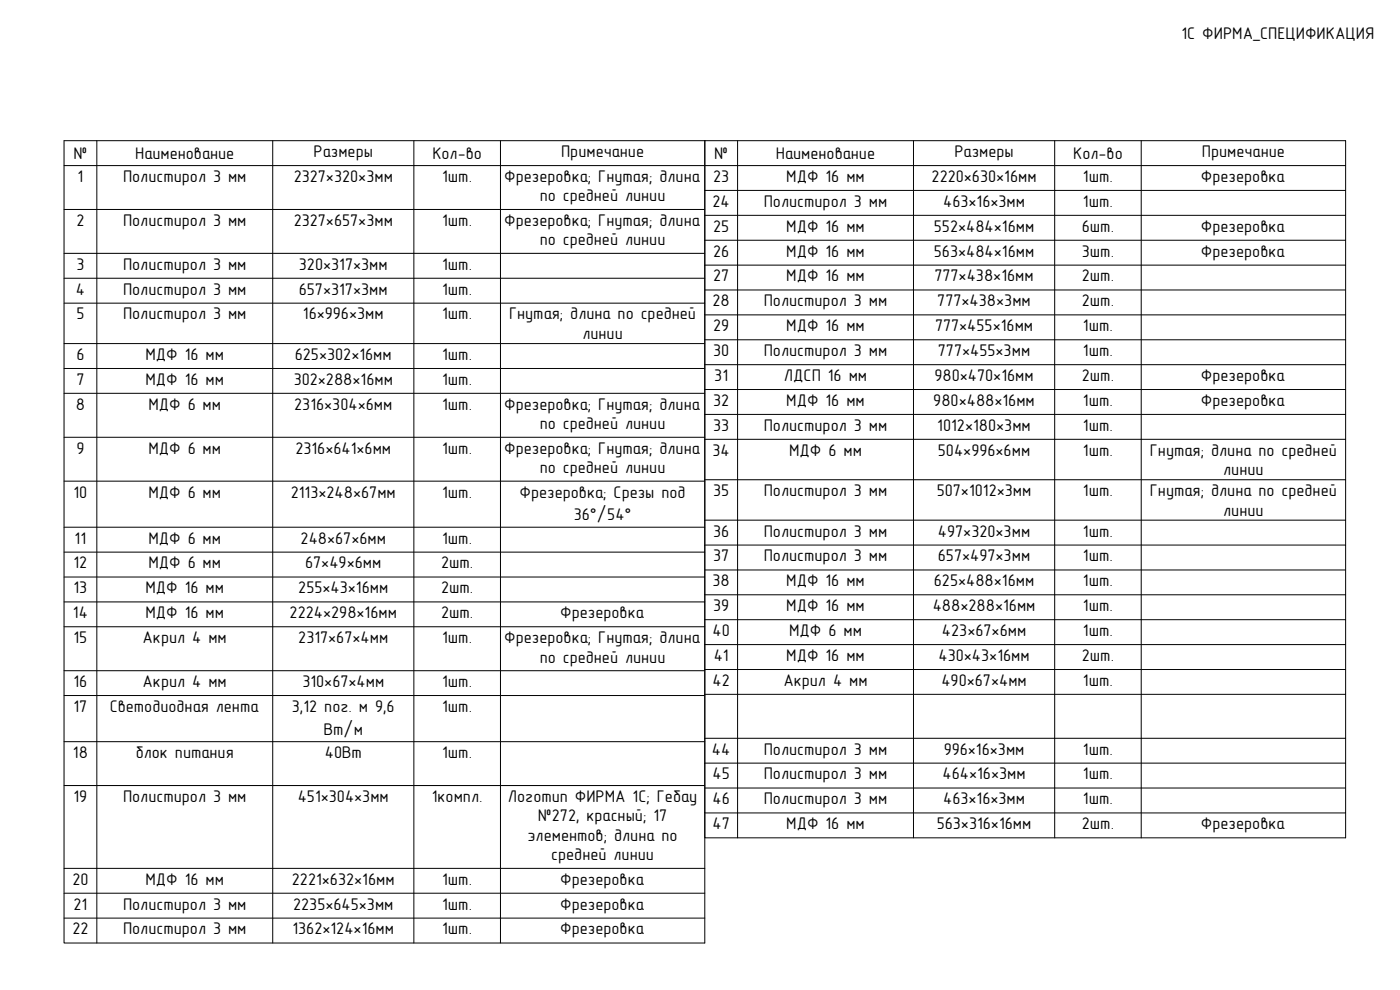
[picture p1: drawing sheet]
<svg xmlns="http://www.w3.org/2000/svg" width="420mm" height="297mm" viewBox="0 0 420 297" stroke-linecap="round" stroke-linejoin="round" font-family="sans-serif">
<defs><g id="words">
<g font-size="5.1">
<text x="354.6" y="11.8">1С ФИРМА_СПЕЦИФИКАЦИЯ</text>
<text x="22.1" y="47.7">№</text>
<text x="40.6" y="47.7">Наименование</text>
<text x="94.1" y="47.2">Размеры</text>
<text x="129.8" y="47.7">Кол-во</text>
<text x="168.4" y="47.2">Примечание</text>
<text x="214.4" y="47.7">№</text>
<text x="232.9" y="47.7">Наименование</text>
<text x="286.4" y="47.2">Размеры</text>
<text x="322.1" y="47.7">Кол-во</text>
<text x="360.7" y="47.2">Примечание</text>
<text x="23.3" y="54.6">1</text>
<text x="36.9" y="54.6">Полистирол 3 мм</text>
<text x="88.1" y="54.6">2327×320×3мм</text>
<text x="132.7" y="54.6">1шт.</text>
<text x="151.3" y="54.6">Фрезеровка; Гнутая; длина</text>
<text x="214" y="54.6">23</text>
<text x="236" y="54.6">МДФ 16 мм</text>
<text x="279.6" y="54.6">2220×630×16мм</text>
<text x="325" y="54.6">1шт.</text>
<text x="360.4" y="54.6">Фрезеровка</text>
<text x="162" y="60.4">по средней линии</text>
<text x="213.8" y="62">24</text>
<text x="229.2" y="62">Полистирол 3 мм</text>
<text x="283" y="62">463×16×3мм</text>
<text x="325" y="62">1шт.</text>
<text x="22.9" y="67.7">2</text>
<text x="36.9" y="67.7">Полистирол 3 мм</text>
<text x="88.1" y="67.7">2327×657×3мм</text>
<text x="132.7" y="67.7">1шт.</text>
<text x="151.3" y="67.7">Фрезеровка; Гнутая; длина</text>
<text x="214" y="69.5">25</text>
<text x="236" y="69.5">МДФ 16 мм</text>
<text x="280.3" y="69.5">552×484×16мм</text>
<text x="324.7" y="69.5">6шт.</text>
<text x="360.4" y="69.5">Фрезеровка</text>
<text x="162" y="73.6">по средней линии</text>
<text x="214" y="77">26</text>
<text x="236" y="77">МДФ 16 мм</text>
<text x="280.3" y="77">563×484×16мм</text>
<text x="324.7" y="77">3шт.</text>
<text x="360.4" y="77">Фрезеровка</text>
<text x="22.9" y="80.9">3</text>
<text x="36.9" y="80.9">Полистирол 3 мм</text>
<text x="89.7" y="80.9">320×317×3мм</text>
<text x="132.7" y="80.9">1шт.</text>
<text x="22.8" y="88.4">4</text>
<text x="36.9" y="88.4">Полистирол 3 мм</text>
<text x="89.7" y="88.4">657×317×3мм</text>
<text x="132.7" y="88.4">1шт.</text>
<text x="214" y="84.4">27</text>
<text x="236" y="84.4">МДФ 16 мм</text>
<text x="280.4" y="84.4">777×438×16мм</text>
<text x="324.7" y="84.4">2шт.</text>
<text x="22.9" y="95.8">5</text>
<text x="36.9" y="95.8">Полистирол 3 мм</text>
<text x="90.9" y="95.8">16×996×3мм</text>
<text x="132.7" y="95.8">1шт.</text>
<text x="152.8" y="95.8">Гнутая; длина по средней</text>
<text x="213.8" y="91.9">28</text>
<text x="229.2" y="91.9">Полистирол 3 мм</text>
<text x="281.3" y="91.9">777×438×3мм</text>
<text x="324.7" y="91.9">2шт.</text>
<text x="174.8" y="101.7">линии</text>
<text x="214" y="99.4">29</text>
<text x="236" y="99.4">МДФ 16 мм</text>
<text x="280.6" y="99.4">777×455×16мм</text>
<text x="325" y="99.4">1шт.</text>
<text x="22.9" y="108">6</text>
<text x="43.7" y="108">МДФ 16 мм</text>
<text x="88.5" y="108">625×302×16мм</text>
<text x="132.7" y="108">1шт.</text>
<text x="214" y="106.8">30</text>
<text x="229.2" y="106.8">Полистирол 3 мм</text>
<text x="281.5" y="106.8">777×455×3мм</text>
<text x="325" y="106.8">1шт.</text>
<text x="22.9" y="115.5">7</text>
<text x="43.7" y="115.5">МДФ 16 мм</text>
<text x="88.1" y="115.5">302×288×16мм</text>
<text x="132.7" y="115.5">1шт.</text>
<text x="214.4" y="114.3">31</text>
<text x="235.3" y="114.3">ЛДСП 16 мм</text>
<text x="280.4" y="114.3">980×470×16мм</text>
<text x="324.7" y="114.3">2шт.</text>
<text x="360.4" y="114.3">Фрезеровка</text>
<text x="22.8" y="122.9">8</text>
<text x="44.5" y="122.9">МДФ 6 мм</text>
<text x="88.3" y="122.9">2316×304×6мм</text>
<text x="132.7" y="122.9">1шт.</text>
<text x="151.3" y="122.9">Фрезеровка; Гнутая; длина</text>
<text x="214" y="121.8">32</text>
<text x="236" y="121.8">МДФ 16 мм</text>
<text x="280.1" y="121.8">980×488×16мм</text>
<text x="325" y="121.8">1шт.</text>
<text x="360.4" y="121.8">Фрезеровка</text>
<text x="162" y="128.7">по средней линии</text>
<text x="214" y="129.2">33</text>
<text x="229.2" y="129.2">Полистирол 3 мм</text>
<text x="281.3" y="129.2">1012×180×3мм</text>
<text x="325" y="129.2">1шт.</text>
<text x="22.9" y="136.1">9</text>
<text x="44.5" y="136.1">МДФ 6 мм</text>
<text x="88.6" y="136.1">2316×641×6мм</text>
<text x="132.7" y="136.1">1шт.</text>
<text x="151.3" y="136.1">Фрезеровка; Гнутая; длина</text>
<text x="213.8" y="136.7">34</text>
<text x="236.8" y="136.7">МДФ 6 мм</text>
<text x="281.5" y="136.7">504×996×6мм</text>
<text x="325" y="136.7">1шт.</text>
<text x="345.1" y="136.7">Гнутая; длина по средней</text>
<text x="162" y="141.9">по средней линии</text>
<text x="367.1" y="142.5">линии</text>
<text x="22.1" y="149.3">10</text>
<text x="44.5" y="149.3">МДФ 6 мм</text>
<text x="87.3" y="149.3">2113×248×67мм</text>
<text x="132.7" y="149.3">1шт.</text>
<text x="155.9" y="149.3">Фрезеровка; Срезы под</text>
<text x="214" y="148.8">35</text>
<text x="229.2" y="148.8">Полистирол 3 мм</text>
<text x="281.1" y="148.8">507×1012×3мм</text>
<text x="325" y="148.8">1шт.</text>
<text x="345.1" y="148.8">Гнутая; длина по средней</text>
<text x="367.1" y="154.7">линии</text>
<text x="172.2" y="156.1">36°/54°</text>
<text x="214" y="161">36</text>
<text x="229.2" y="161">Полистирол 3 мм</text>
<text x="281.5" y="161">497×320×3мм</text>
<text x="325" y="161">1шт.</text>
<text x="22.4" y="163.1">11</text>
<text x="44.5" y="163.1">МДФ 6 мм</text>
<text x="90.2" y="163.1">248×67×6мм</text>
<text x="132.7" y="163.1">1шт.</text>
<text x="22.1" y="170.6">12</text>
<text x="44.5" y="170.6">МДФ 6 мм</text>
<text x="91.6" y="170.6">67×49×6мм</text>
<text x="132.4" y="170.6">2шт.</text>
<text x="214" y="168.4">37</text>
<text x="229.2" y="168.4">Полистирол 3 мм</text>
<text x="281.5" y="168.4">657×497×3мм</text>
<text x="325" y="168.4">1шт.</text>
<text x="22.1" y="178">13</text>
<text x="43.7" y="178">МДФ 16 мм</text>
<text x="89.5" y="178">255×43×16мм</text>
<text x="132.4" y="178">2шт.</text>
<text x="213.8" y="175.9">38</text>
<text x="236" y="175.9">МДФ 16 мм</text>
<text x="280.3" y="175.9">625×488×16мм</text>
<text x="325" y="175.9">1шт.</text>
<text x="21.9" y="185.5">14</text>
<text x="43.7" y="185.5">МДФ 16 мм</text>
<text x="86.9" y="185.5">2224×298×16мм</text>
<text x="132.4" y="185.5">2шт.</text>
<text x="168.1" y="185.5">Фрезеровка</text>
<text x="214" y="183.4">39</text>
<text x="236" y="183.4">МДФ 16 мм</text>
<text x="279.9" y="183.4">488×288×16мм</text>
<text x="325" y="183.4">1шт.</text>
<text x="213.8" y="190.8">40</text>
<text x="236.8" y="190.8">МДФ 6 мм</text>
<text x="282.7" y="190.8">423×67×6мм</text>
<text x="325" y="190.8">1шт.</text>
<text x="22.1" y="193">15</text>
<text x="42.8" y="193">Акрил 4 мм</text>
<text x="89.5" y="193">2317×67×4мм</text>
<text x="132.7" y="193">1шт.</text>
<text x="151.3" y="193">Фрезеровка; Гнутая; длина</text>
<text x="162" y="198.8">по средней линии</text>
<text x="214.2" y="198.3">41</text>
<text x="236" y="198.3">МДФ 16 мм</text>
<text x="281.7" y="198.3">430×43×16мм</text>
<text x="324.7" y="198.3">2шт.</text>
<text x="22.1" y="206.1">16</text>
<text x="42.8" y="206.1">Акрил 4 мм</text>
<text x="90.7" y="206.1">310×67×4мм</text>
<text x="132.7" y="206.1">1шт.</text>
<text x="213.8" y="205.8">42</text>
<text x="235.1" y="205.8">Акрил 4 мм</text>
<text x="282.5" y="205.8">490×67×4мм</text>
<text x="325" y="205.8">1шт.</text>
<text x="22.1" y="213.6">17</text>
<text x="32.9" y="213.6">Светодиодная лента</text>
<text x="87.6" y="213.6">3,12 пог. м 9,6</text>
<text x="132.7" y="213.6">1шт.</text>
<text x="97.2" y="220.4">Вт/м</text>
<text x="21.9" y="227.4">18</text>
<text x="40.7" y="227.4">блок питания</text>
<text x="97.5" y="227.4">40Вт</text>
<text x="132.7" y="227.4">1шт.</text>
<text x="213.7" y="226.4">44</text>
<text x="229.2" y="226.4">Полистирол 3 мм</text>
<text x="283.2" y="226.4">996×16×3мм</text>
<text x="325" y="226.4">1шт.</text>
<text x="213.8" y="233.9">45</text>
<text x="229.2" y="233.9">Полистирол 3 мм</text>
<text x="282.9" y="233.9">464×16×3мм</text>
<text x="325" y="233.9">1шт.</text>
<text x="22.1" y="240.6">19</text>
<text x="36.9" y="240.6">Полистирол 3 мм</text>
<text x="89.3" y="240.6">451×304×3мм</text>
<text x="129.6" y="240.6">1компл.</text>
<text x="152.4" y="240.6">Логотип ФИРМА 1С; Гебау</text>
<text x="213.8" y="241.3">46</text>
<text x="229.2" y="241.3">Полистирол 3 мм</text>
<text x="283" y="241.3">463×16×3мм</text>
<text x="325" y="241.3">1шт.</text>
<text x="161.5" y="246.4">№272, красный; 17</text>
<text x="213.8" y="248.8">47</text>
<text x="236" y="248.8">МДФ 16 мм</text>
<text x="281.1" y="248.8">563×316×16мм</text>
<text x="324.7" y="248.8">2шт.</text>
<text x="360.4" y="248.8">Фрезеровка</text>
<text x="158.3" y="252.3">элементов; длина по</text>
<text x="165.4" y="258.1">средней линии</text>
<text x="21.7" y="265.4">20</text>
<text x="43.7" y="265.4">МДФ 16 мм</text>
<text x="87.6" y="265.4">2221×632×16мм</text>
<text x="132.7" y="265.4">1шт.</text>
<text x="168.1" y="265.4">Фрезеровка</text>
<text x="22.1" y="272.9">21</text>
<text x="36.9" y="272.9">Полистирол 3 мм</text>
<text x="88" y="272.9">2235×645×3мм</text>
<text x="132.7" y="272.9">1шт.</text>
<text x="168.1" y="272.9">Фрезеровка</text>
<text x="21.7" y="280.4">22</text>
<text x="36.9" y="280.4">Полистирол 3 мм</text>
<text x="87.8" y="280.4">1362×124×16мм</text>
<text x="132.7" y="280.4">1шт.</text>
<text x="168.1" y="280.4">Фрезеровка</text>
</g>
</g></defs>
<!-- layer: Custom Tables -->
<g fill="none" stroke="#000" stroke-width=".3">
<path d="M19.2 42.2h192.3v209.2h192.3v-209.2h-192.3v240.7h-192.3zM19.2 49.7h384.6M29.1 42.2v240.7M81.9 42.2v240.7M124.2 42.2v240.7M150.2 42.2v240.7M211.5 57.1h192.3M221.4 42.2v209.2M274.2 42.2v209.2M316.5 42.2v209.2M342.5 42.2v209.2M19.2 62.9h192.3"/>
<path d="M19.2 76h192.3M211.5 64.6h192.3M211.5 72.1h192.3M211.5 79.6h192.3M19.2 83.5h192.3M19.2 91h192.3M211.5 87h192.3M211.5 94.5h192.3M19.2 103.1h192.3M19.2 110.6h192.3M19.2 118h192.3M211.5 101.9h192.3"/>
<path d="M211.5 109.4h192.3M211.5 116.9h192.3M19.2 131.2h192.3M211.5 124.3h192.3M211.5 131.8h192.3M19.2 144.4h192.3M19.2 158.2h192.3M211.5 143.9h192.3M211.5 156.1h192.3M19.2 165.7h192.3M19.2 173.1h192.3M211.5 163.5h192.3"/>
<path d="M211.5 171h192.3M211.5 178.5h192.3M19.2 180.6h192.3M19.2 188.1h192.3M211.5 185.9h192.3M211.5 193.4h192.3M19.2 201.2h192.3M19.2 208.7h192.3M211.5 200.9h192.3M211.5 208.3h192.3M19.2 222.5h192.3M19.2 235.7h192.3"/>
<path d="M211.5 221.5h192.3M211.5 229h192.3M211.5 236.4h192.3M211.5 243.9h192.3M19.2 260.5h192.3M19.2 268h192.3M19.2 275.5h192.3"/>
</g>
<use href="#words"/>
</svg>
